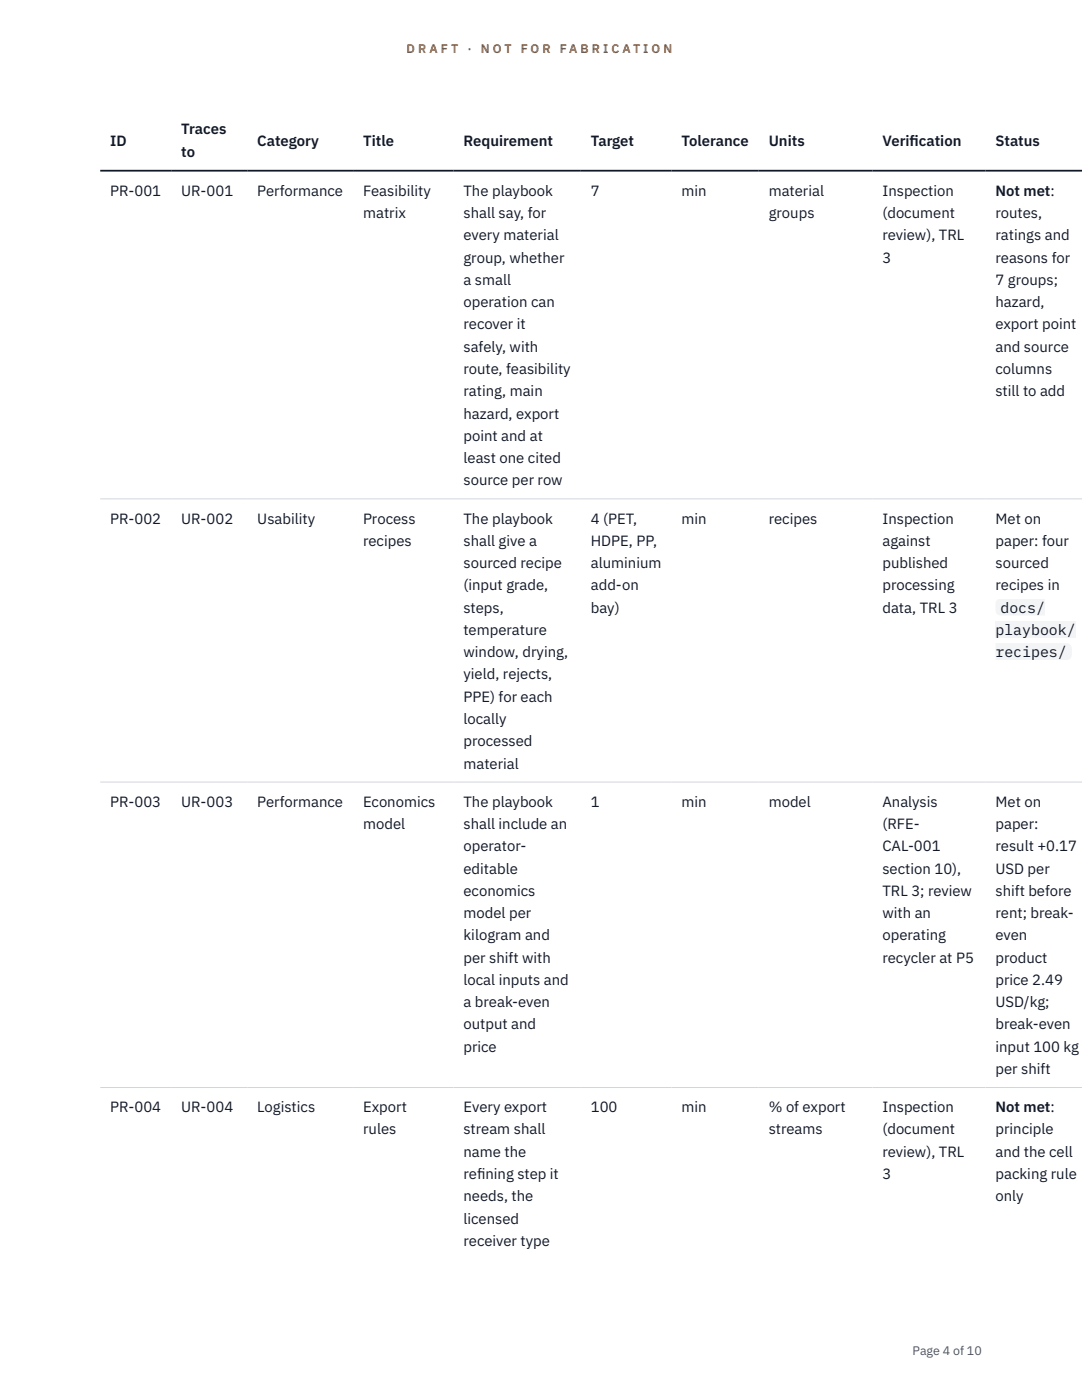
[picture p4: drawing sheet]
<svg xmlns="http://www.w3.org/2000/svg" width="216mm" height="279mm" viewBox="0 0 216 279" stroke-linecap="round" stroke-linejoin="round" font-family="sans-serif">
<defs><g id="words">
<g font-size="3" fill="#111827">
<text x="22" y="29.1">ID</text>
<text x="36.2" y="26.8">Traces</text>
<text x="51.3" y="29.1">Category</text>
<text x="72.5" y="29.1">Title</text>
<text x="92.5" y="29.1">Requirement</text>
<text x="117.9" y="29.1">Target</text>
<text x="136" y="29.1">Tolerance</text>
<text x="153.4" y="29.1">Units</text>
<text x="176.1" y="29.1">Verif</text>
<text x="181.5" y="29.1">ication</text>
<text x="198.6" y="29.1">Status</text>
<text x="36.2" y="31.3">to</text>
<text x="22" y="39.1">PR-001</text>
<text x="36.2" y="39.1">UR-001</text>
<text x="51.3" y="39.1">Performance</text>
<text x="72.5" y="39.1">Feasibility</text>
<text x="92.5" y="39.1">The playbook</text>
<text x="117.9" y="39.1">7</text>
<text x="136" y="39.1">min</text>
<text x="153.4" y="39.1">material</text>
<text x="176.1" y="39.1">Inspection</text>
<text x="198.6" y="39.1">Not met:</text>
<text x="72.5" y="43.5">matrix</text>
<text x="92.5" y="43.5">shall say, for</text>
<text x="92.5" y="48">every material</text>
<text x="153.4" y="43.5">groups</text>
<text x="176.1" y="43.5">(document</text>
<text x="176.1" y="48">review), TRL</text>
<text x="198.6" y="43.5">routes,</text>
<text x="198.6" y="48">ratings and</text>
<text x="92.5" y="52.4">group, whether</text>
<text x="176.1" y="52.4">3</text>
<text x="198.6" y="52.4">reasons for</text>
<text x="92.5" y="56.9">a small</text>
<text x="198.6" y="56.9">7 groups;</text>
<text x="92.5" y="61.3">operation can</text>
<text x="92.5" y="65.7">recover it</text>
<text x="198.6" y="61.3">hazard,</text>
<text x="198.6" y="65.7">export point</text>
<text x="92.5" y="70.2">safely, with</text>
<text x="198.6" y="70.2">and source</text>
<text x="92.5" y="74.6">route, feasibility</text>
<text x="198.6" y="74.6">columns</text>
<text x="92.5" y="79.1">rating, main</text>
<text x="92.5" y="83.5">hazard, export</text>
<text x="198.6" y="79.1">still to add</text>
<text x="92.5" y="88">point and at</text>
<text x="92.5" y="92.4">least one cited</text>
<text x="92.5" y="96.9">source per row</text>
<text x="22" y="104.5">PR-002</text>
<text x="36.2" y="104.5">UR-002</text>
<text x="51.3" y="104.5">Usability</text>
<text x="72.5" y="104.5">Process</text>
<text x="92.5" y="104.5">The playbook</text>
<text x="117.9" y="104.5">4 (PET,</text>
<text x="136" y="104.5">min</text>
<text x="153.4" y="104.5">recipes</text>
<text x="176.1" y="104.5">Inspection</text>
<text x="198.6" y="104.5">Met on</text>
<text x="72.5" y="108.9">recipes</text>
<text x="92.5" y="108.9">shall give a</text>
<text x="92.5" y="113.4">sourced recipe</text>
<text x="117.9" y="108.9">HDPE, PP,</text>
<text x="117.9" y="113.4">aluminium</text>
<text x="176.1" y="108.9">against</text>
<text x="176.1" y="113.4">published</text>
<text x="198.6" y="108.9">paper: four</text>
<text x="198.6" y="113.4">sourced</text>
<text x="92.5" y="117.8">(input grade,</text>
<text x="117.9" y="117.8">add-on</text>
<text x="176.1" y="117.8">processing</text>
<text x="198.6" y="117.8">recipes in</text>
<text x="92.5" y="122.3">steps,</text>
<text x="117.9" y="122.3">bay)</text>
<text x="176.1" y="122.3">data, TRL 3</text>
<text x="199.6" y="122.3">docs/</text>
<text x="92.5" y="126.7">temperature</text>
<text x="92.5" y="131.2">window, drying,</text>
<text x="198.6" y="126.7">playbook/</text>
<text x="198.6" y="131.2">recipes/</text>
<text x="92.5" y="135.6">yield, rejects,</text>
<text x="92.5" y="140">PPE) for each</text>
<text x="92.5" y="144.5">locally</text>
<text x="92.5" y="148.9">processed</text>
<text x="92.5" y="153.4">material</text>
<text x="22" y="161">PR-003</text>
<text x="36.2" y="161">UR-003</text>
<text x="51.3" y="161">Performance</text>
<text x="72.5" y="161">Economics</text>
<text x="92.5" y="161">The playbook</text>
<text x="117.9" y="161">1</text>
<text x="136" y="161">min</text>
<text x="153.4" y="161">model</text>
<text x="176.1" y="161">Analysis</text>
<text x="198.6" y="161">Met on</text>
<text x="72.5" y="165.4">model</text>
<text x="92.5" y="165.4">shall include an</text>
<text x="176.1" y="165.4">(RFE-</text>
<text x="198.6" y="165.4">paper:</text>
<text x="92.5" y="169.9">operator-</text>
<text x="176.1" y="169.9">CAL-001</text>
<text x="198.6" y="169.9">result +0.17</text>
<text x="92.5" y="174.3">editable</text>
<text x="92.5" y="178.8">economics</text>
<text x="176.1" y="174.3">section 10),</text>
<text x="176.1" y="178.8">TRL 3; review</text>
<text x="198.6" y="174.3">USD per</text>
<text x="198.6" y="178.8">shift before</text>
<text x="92.5" y="183.2">model per</text>
<text x="176.1" y="183.2">with an</text>
<text x="198.6" y="183.2">rent; break-</text>
<text x="92.5" y="187.7">kilogram and</text>
<text x="176.1" y="187.7">operating</text>
<text x="198.6" y="187.7">even</text>
<text x="92.5" y="192.1">per shift with</text>
<text x="92.5" y="196.6">local inputs and</text>
<text x="176.1" y="192.1">recycler at P5</text>
<text x="198.6" y="192.1">product</text>
<text x="198.6" y="196.6">price 2.49</text>
<text x="92.5" y="201">a break-even</text>
<text x="198.6" y="201">USD/kg;</text>
<text x="92.5" y="205.4">output and</text>
<text x="92.5" y="209.9">price</text>
<text x="198.6" y="205.4">break-even</text>
<text x="198.6" y="209.9">input 100 kg</text>
<text x="198.6" y="214.3">per shift</text>
<text x="22" y="222">PR-004</text>
<text x="36.2" y="222">UR-004</text>
<text x="51.3" y="222">Logistics</text>
<text x="72.5" y="222">Export</text>
<text x="92.5" y="222">Every export</text>
<text x="117.9" y="222">100</text>
<text x="136" y="222">min</text>
<text x="153.4" y="222">% of export</text>
<text x="176.1" y="222">Inspection</text>
<text x="198.6" y="222">Not met:</text>
<text x="72.5" y="226.4">rules</text>
<text x="92.5" y="226.4">stream shall</text>
<text x="153.4" y="226.4">streams</text>
<text x="176.1" y="226.4">(document</text>
<text x="198.6" y="226.4">principle</text>
<text x="92.5" y="230.9">name the</text>
<text x="176.1" y="230.9">review), TRL</text>
<text x="198.6" y="230.9">and the cell</text>
<text x="92.5" y="235.3">ref</text>
<text x="92.5" y="239.7">needs, the</text>
<text x="95.2" y="235.3">ining step it</text>
<text x="176.1" y="235.3">3</text>
<text x="198.6" y="235.3">packing rule</text>
<text x="198.6" y="239.7">only</text>
<text x="92.5" y="244.2">licensed</text>
<text x="92.5" y="248.6">receiver type</text>
</g>
<g font-size="2.5" fill="#b45309">
<text x="81.1" y="10.5">D R A F T</text>
<text x="93.3" y="10.5">·</text>
<text x="95.9" y="10.5">N O T</text>
<text x="103.9" y="10.5">F O R</text>
<text x="111.7" y="10.5">F A B R I C A T I O N</text>
</g>
<text font-size="2.5" fill="#4b5563" x="182.1" y="270.3">Page 4 of 10</text>
</g></defs>
<path d="M20 99.6h195.9M20 156.1h195.9M20 217h195.9" fill="none" stroke="#d1d5db" stroke-width=".2"/>
<path d="M20 34.1h195.9" fill="none" stroke="#111827" stroke-width=".35"/>
<g fill="#f3f4f6">
<path d="M198.6 119.5h9.9v3.3h-9.9z"/>
<path d="M198.6 123.9h16v3.4h-16z"/>
<path d="M198.6 128.4h15.3v3.3h-15.3z"/>
</g>
<use href="#words"/>
</svg>
